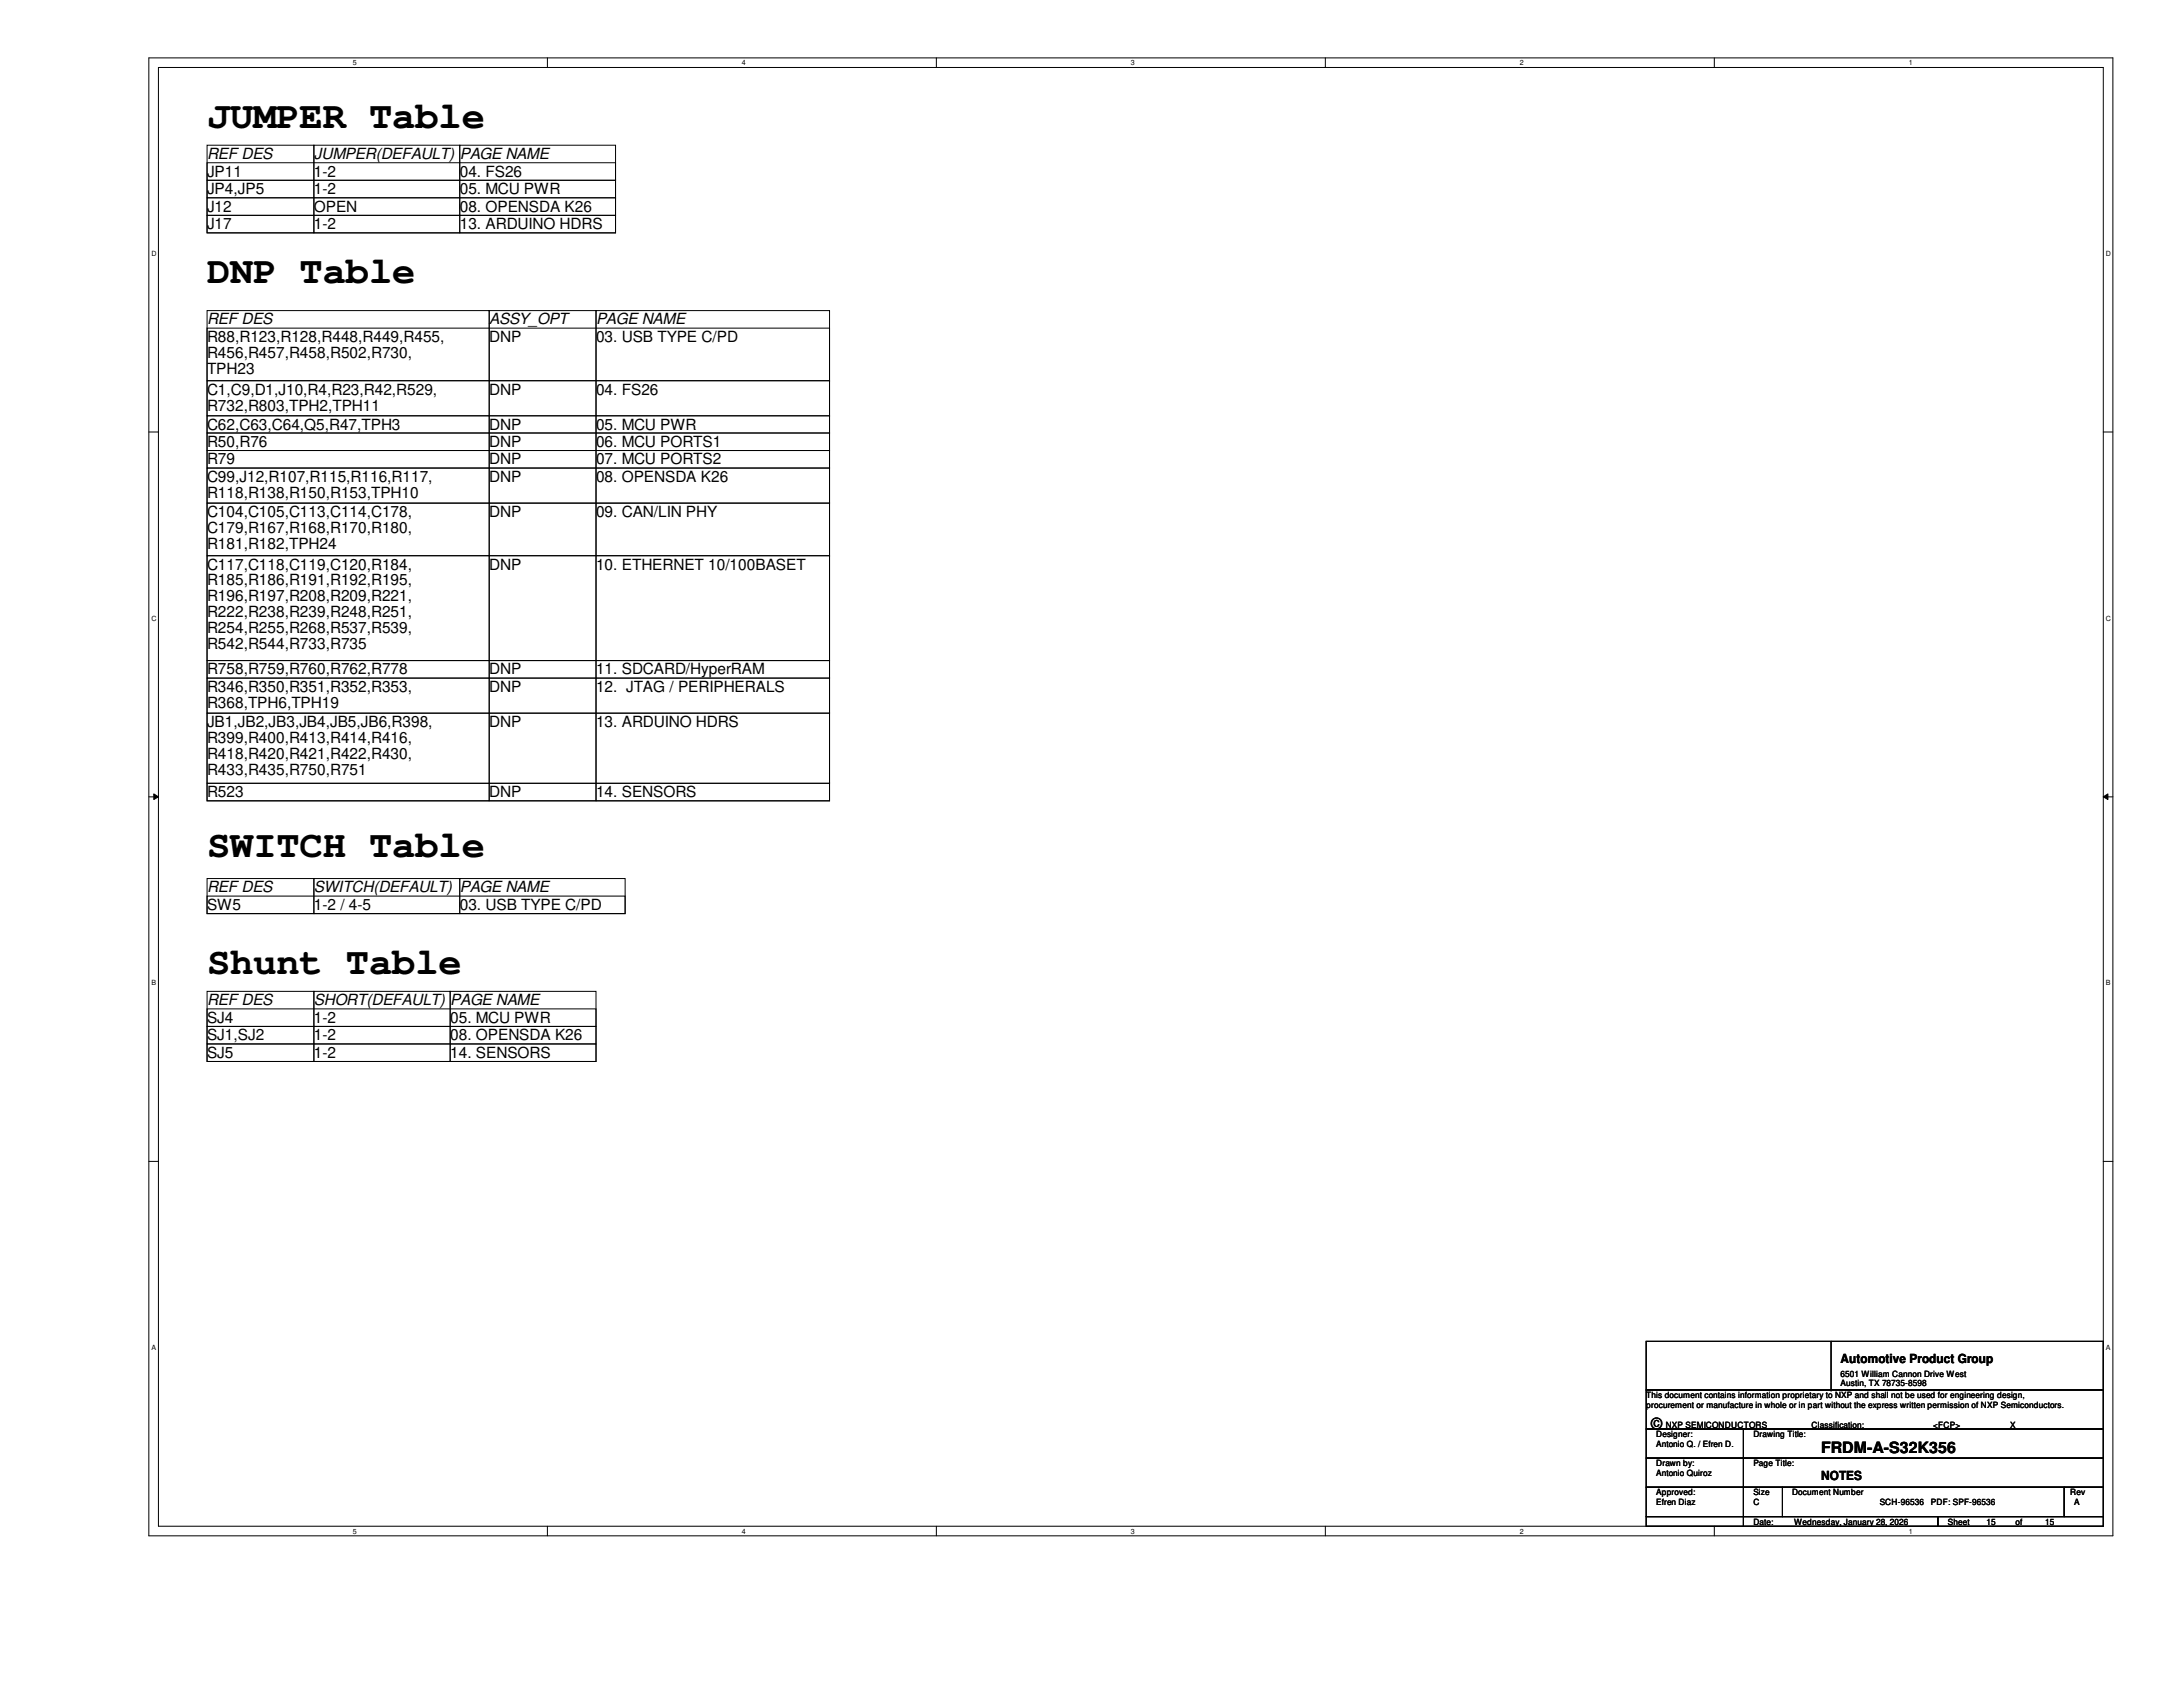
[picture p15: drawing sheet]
<svg xmlns="http://www.w3.org/2000/svg" width="279mm" height="216mm" viewBox="0 0 279 216" stroke-linecap="round" stroke-linejoin="round" font-family="sans-serif">
<defs><g id="words">
<g font-size="5">
<text x="26.5" y="16.3">JUMPER Table</text>
<text x="26.5" y="36.3">DNP Table</text>
<text x="26.5" y="109.7">SWITCH Table</text>
<text x="26.5" y="124.6">Shunt Table</text>
</g>
<g font-size="2">
<text x="26.5" y="20.3">REF DES</text>
<text x="26.5" y="22.6">JP11</text>
<text x="40.2" y="20.3">JUMPER(DEFAULT) PAGE NAME</text>
<text x="40.2" y="22.6">1-2</text>
<text x="58.8" y="22.6">04. FS26</text>
<text x="26.5" y="24.8">JP4,JP5</text>
<text x="26.5" y="27.1">J12</text>
<text x="26.5" y="29.3">J17</text>
<text x="40.2" y="24.8">1-2</text>
<text x="40.2" y="27.1">OPEN</text>
<text x="40.2" y="29.3">1-2</text>
<text x="58.8" y="24.8">05. MCU PWR</text>
<text x="58.8" y="27.1">08. OPENSDA K26</text>
<text x="58.8" y="29.3">13. ARDUINO HDRS</text>
<text x="26.5" y="41.5">REF DES</text>
<text x="62.6" y="41.5">ASSY_OPT</text>
<text x="76.3" y="41.5">PAGE NAME</text>
<text x="26.5" y="43.8">R88,R123,R128,R448,R449,R455,</text>
<text x="26.5" y="45.8">R456,R457,R458,R502,R730,</text>
<text x="26.5" y="47.8">TPH23</text>
<text x="62.6" y="43.8">DNP</text>
<text x="76.3" y="43.8">03. USB TYPE C/PD</text>
<text x="26.5" y="50.5">C1,C9,D1,J10,R4,R23,R42,R529,</text>
<text x="26.5" y="52.5">R732,R803,TPH2,TPH11</text>
<text x="62.6" y="50.5">DNP</text>
<text x="76.3" y="50.5">04. FS26</text>
<text x="26.5" y="55">C62,C63,C64,Q5,R47,TPH3</text>
<text x="26.5" y="57.2">R50,R76</text>
<text x="26.5" y="59.4">R79</text>
<text x="62.6" y="57.2">DNP</text>
<text x="62.6" y="55">DNP</text>
<text x="62.6" y="59.4">DNP</text>
<text x="76.3" y="57.2">06. MCU PORTS1</text>
<text x="76.3" y="55">05. MCU PWR</text>
<text x="76.3" y="59.4">07. MCU PORTS2</text>
<text x="26.5" y="61.7">C99,J12,R107,R115,R116,R117,</text>
<text x="26.5" y="63.7">R118,R138,R150,R153,TPH10</text>
<text x="62.6" y="61.7">DNP</text>
<text x="76.3" y="61.7">08. OPENSDA K26</text>
<text x="26.5" y="66.2">C104,C105,C113,C114,C178,</text>
<text x="26.5" y="68.2">C179,R167,R168,R170,R180,</text>
<text x="26.5" y="70.2">R181,R182,TPH24</text>
<text x="62.6" y="66.2">DNP</text>
<text x="76.3" y="66.2">09. CAN/LIN PHY</text>
<text x="26.5" y="72.9">C117,C118,C119,C120,R184,</text>
<text x="26.5" y="74.9">R185,R186,R191,R192,R195,</text>
<text x="26.5" y="77">R196,R197,R208,R209,R221,</text>
<text x="62.6" y="72.9">DNP</text>
<text x="76.3" y="72.9">10. ETHERNET 10/100BASET</text>
<text x="26.5" y="79">R222,R238,R239,R248,R251,</text>
<text x="26.5" y="81">R254,R255,R268,R537,R539,</text>
<text x="26.5" y="83.1">R542,R544,R733,R735</text>
<text x="26.5" y="86.3">R758,R759,R760,R762,R778</text>
<text x="26.5" y="88.6">R346,R350,R351,R352,R353,</text>
<text x="62.6" y="86.3">DNP</text>
<text x="62.6" y="88.6">DNP</text>
<text x="76.3" y="86.3">11. SDCARD/HyperRAM</text>
<text x="76.3" y="88.6">12. JTAG / PERIPHERALS</text>
<text x="26.5" y="90.6">R368,TPH6,TPH19</text>
<text x="26.5" y="93">JB1,JB2,JB3,JB4,JB5,JB6,R398,</text>
<text x="26.5" y="95.1">R399,R400,R413,R414,R416,</text>
<text x="62.6" y="93">DNP</text>
<text x="76.3" y="93">13. ARDUINO HDRS</text>
<text x="26.5" y="97.1">R418,R420,R421,R422,R430,</text>
<text x="26.5" y="99.1">R433,R435,R750,R751</text>
<text x="26.5" y="102">R523</text>
<text x="62.6" y="102">DNP</text>
<text x="76.3" y="102">14. SENSORS</text>
<text x="26.5" y="114.2">REF DES</text>
<text x="26.5" y="116.5">SW5</text>
<text x="40.2" y="114.2">SWITCH(DEFAULT) PAGE NAME</text>
<text x="40.2" y="116.5">1-2 / 4-5</text>
<text x="58.8" y="116.5">03. USB TYPE C/PD</text>
<text x="26.5" y="128.6">REF DES</text>
<text x="26.5" y="130.9">SJ4</text>
<text x="40.2" y="130.9">1-2</text>
<text x="40.2" y="128.6">SHORT(DEFAULT) PAGE NAME</text>
<text x="57.6" y="130.9">05. MCU PWR</text>
<text x="26.5" y="133.1">SJ1,SJ2</text>
<text x="26.5" y="135.4">SJ5</text>
<text x="40.2" y="135.4">1-2</text>
<text x="40.2" y="133.1">1-2</text>
<text x="57.6" y="133.1">08. OPENSDA K26</text>
<text x="57.6" y="135.4">14. SENSORS</text>
<text x="211.3" y="182.8">©</text>
<text x="233.1" y="186">FRDM-A-S32K356</text>
</g>
<g font-size="1.6">
<text x="235.6" y="174.5">Automotive Product Group</text>
<text x="233.1" y="189.4">NOTES</text>
</g>
<g font-size="1.1">
<text x="210.7" y="178.9">This document contains information proprietary to NXP and shall not be used for engineering design,</text>
<text x="235.6" y="176.2">6501 William Cannon Drive West</text>
<text x="235.6" y="177.4">Austin, TX 78735-8598</text>
<text x="210.7" y="180.2">procurement or manufacture in whole or in part without the express written permission of NXP Semiconductors.</text>
<text x="212" y="183.9">Designer:</text>
<text x="212" y="185.2">Antonio Q. / Efren D.</text>
<text x="213.2" y="182.7">NXP SEMICONDUCTORS</text>
<text x="224.4" y="183.9">Drawing Title:</text>
<text x="231.9" y="182.7">Classification:</text>
<text x="247.4" y="182.7">&lt;FCP&gt;</text>
<text x="257.3" y="182.7">X</text>
<text x="264.2" y="182.7">____</text>
<text x="212" y="187.7">Drawn by:</text>
<text x="212" y="191.4">Approved:</text>
<text x="212" y="188.9">Antonio Quiroz</text>
<text x="224.4" y="187.7">Page Title:</text>
<text x="224.4" y="191.4">Size</text>
<text x="229.4" y="191.4">Document Number</text>
<text x="265" y="191.4">Rev</text>
<text x="212" y="192.7">Efren Diaz</text>
<text x="224.4" y="195.2">Date:</text>
<text x="224.4" y="192.7">C</text>
<text x="229.6" y="195.2">Wednesday, January 28, 2026</text>
<text x="240.6" y="192.7">SCH-96536</text>
<text x="247.1" y="192.7">PDF: SPF-96536</text>
<text x="249.3" y="195.2">Sheet</text>
<text x="254.3" y="195.2">15</text>
<text x="258" y="195.2">of</text>
<text x="261.7" y="195.2">15</text>
<text x="265.5" y="192.7">A</text>
</g>
<g font-size=".9">
<text x="45.2" y="8.3">5</text>
<text x="95" y="8.3">4</text>
<text x="144.7" y="8.3">3</text>
<text x="194.5" y="8.3">2</text>
<text x="244.3" y="8.3">1</text>
<text x="19.4" y="32.8">D</text>
<text x="269.5" y="32.8">D</text>
<text x="19.4" y="79.4">C</text>
<text x="269.5" y="79.4">C</text>
<text x="19.4" y="126.1">B</text>
<text x="269.5" y="126.1">B</text>
<text x="19.4" y="172.8">A</text>
<text x="269.5" y="172.8">A</text>
<text x="45.2" y="196.3">5</text>
<text x="95" y="196.3">4</text>
<text x="144.7" y="196.3">3</text>
<text x="194.5" y="196.3">2</text>
<text x="244.3" y="196.3">1</text>
</g>
</g></defs>
<path d="M19.1 7.4h251.3v189.2h-251.3zM20.3 8.6h248.9v186.7h-248.9z" fill="none" stroke="#000" stroke-width=".13"/>
<g fill="#fff">
<path d="M45.2 7.5h.5v1.1h-.5z"/>
<path d="M45.2 195.5h.5v1h-.5z"/>
</g>
<path d="M70.1 7.4v1.2M70.1 195.3v1.3" fill="none" stroke="#000" stroke-width=".13"/>
<g fill="#fff">
<path d="M95 7.5h.5v1.1h-.5z"/>
<path d="M95 195.5h.5v1h-.5z"/>
</g>
<path d="M119.8 7.4v1.2M119.8 195.3v1.3" fill="none" stroke="#000" stroke-width=".13"/>
<g fill="#fff">
<path d="M144.7 7.5h.5v1.1h-.5z"/>
<path d="M144.7 195.5h.5v1h-.5z"/>
</g>
<path d="M169.6 7.4v1.2M169.6 195.3v1.3" fill="none" stroke="#000" stroke-width=".13"/>
<g fill="#fff">
<path d="M194.5 7.5h.5v1.1h-.5z"/>
<path d="M194.5 195.5h.5v1h-.5z"/>
</g>
<path d="M219.4 7.4v1.2M219.4 195.3v1.3" fill="none" stroke="#000" stroke-width=".13"/>
<g fill="#fff">
<path d="M244.3 7.5h.5v1.1h-.5z"/>
<path d="M244.3 195.5h.5v1h-.5z"/>
<path d="M19.4 32h.6v1h-.6z"/>
<path d="M269.5 32h.7v1h-.7z"/>
<path d="M19.4 78.6h.6v1h-.6z"/>
<path d="M269.5 78.6h.7v1h-.7z"/>
</g>
<path d="M19.1 55.3h1.2M269.2 55.3h1.2" fill="none" stroke="#000" stroke-width=".13"/>
<g fill="#fff">
<path d="M19.4 125.3h.6v1h-.6z"/>
<path d="M269.5 125.3h.6v1h-.6z"/>
</g>
<path d="M19.1 102h1.2M19.7 101.6l.6 .4-.6 .3zM269.2 102l.6-.4v.7zM269.2 102h1.2" fill="none" stroke="#000" stroke-width=".13"/>
<path d="M19.7 101.6l.6 .4-.6 .3zM269.2 102l.6-.4v.7z" fill="#000"/>
<g fill="#fff">
<path d="M19.4 172h.5v1h-.5z"/>
<path d="M269.5 172h.6v1h-.6z"/>
</g>
<g fill="none" stroke="#000" stroke-width=".13">
<path d="M26.5 18.6h13.7v11.2h-13.7zM40.2 18.6h18.6v11.2h-18.6zM58.8 18.6h20v11.2h-20zM26.5 20.8h52.3v2.3h-52.3zM26.5 23.1h52.3v2.2h-52.3zM26.5 25.3h52.3v2.3h-52.3zM26.5 27.6h52.3v2.2h-52.3zM26.5 39.8h36.1v62.7h-36.1zM62.6 39.8h13.7v62.7h-13.7zM76.3 39.8h29.9v62.7h-29.9zM26.5 42h79.7v6.7h-79.7zM26.5 48.7h79.7v4.5h-79.7z"/>
<path d="M26.5 53.2h79.7v2.2h-79.7zM26.5 55.4h79.7v2.3h-79.7zM26.5 57.7h79.7v2.2h-79.7zM26.5 59.9h79.7v4.5h-79.7zM26.5 64.4h79.7v6.7h-79.7zM26.5 71.1h79.7v13.4h-79.7zM26.5 84.5h79.7v2.3h-79.7zM26.5 86.8h79.7v4.5h-79.7zM26.5 91.3h79.7v8.9h-79.7zM26.5 100.2h79.7v2.3h-79.7zM26.5 114.7h53.5v2.2h-53.5zM26.5 112.4h13.7v4.5h-13.7z"/>
<path d="M40.2 112.4h18.6v4.5h-18.6zM58.8 112.4h21.2v4.5h-21.2zM26.5 129.1h49.8v2.3h-49.8zM26.5 131.4h49.8v2.2h-49.8zM26.5 133.6h49.8v2.2h-49.8zM26.5 126.9h13.7v8.9h-13.7zM40.2 126.9h17.4v8.9h-17.4zM57.6 126.9h18.7v8.9h-18.7zM19.1 148.6h1.2M269.2 148.6h1.2M210.7 177.9h58.5v5h-58.5zM210.7 171.7h58.5v6.2h-58.5z"/>
<path d="M234.4 177.9h.1M234.4 171.7v6.2M210.7 182.9h12.4v3.7h-12.4zM210.7 186.6h12.4v3.7h-12.4zM210.7 190.3h12.4v3.8h-12.4zM210.7 194.1h12.4v1.2h-12.4zM223.1 182.9h46.1v3.7h-46.1zM223.1 186.6h46.1v3.7h-46.1zM223.1 190.3h5v3.8h-5zM223.1 194.1h24.9v1.2h-24.9zM228.1 190.3h36.1v3.8h-36.1zM248 194.1h21.2v1.2h-21.2z"/>
<path d="M264.2 190.3h5v3.8h-5z"/>
</g>
<use href="#words"/>
</svg>
